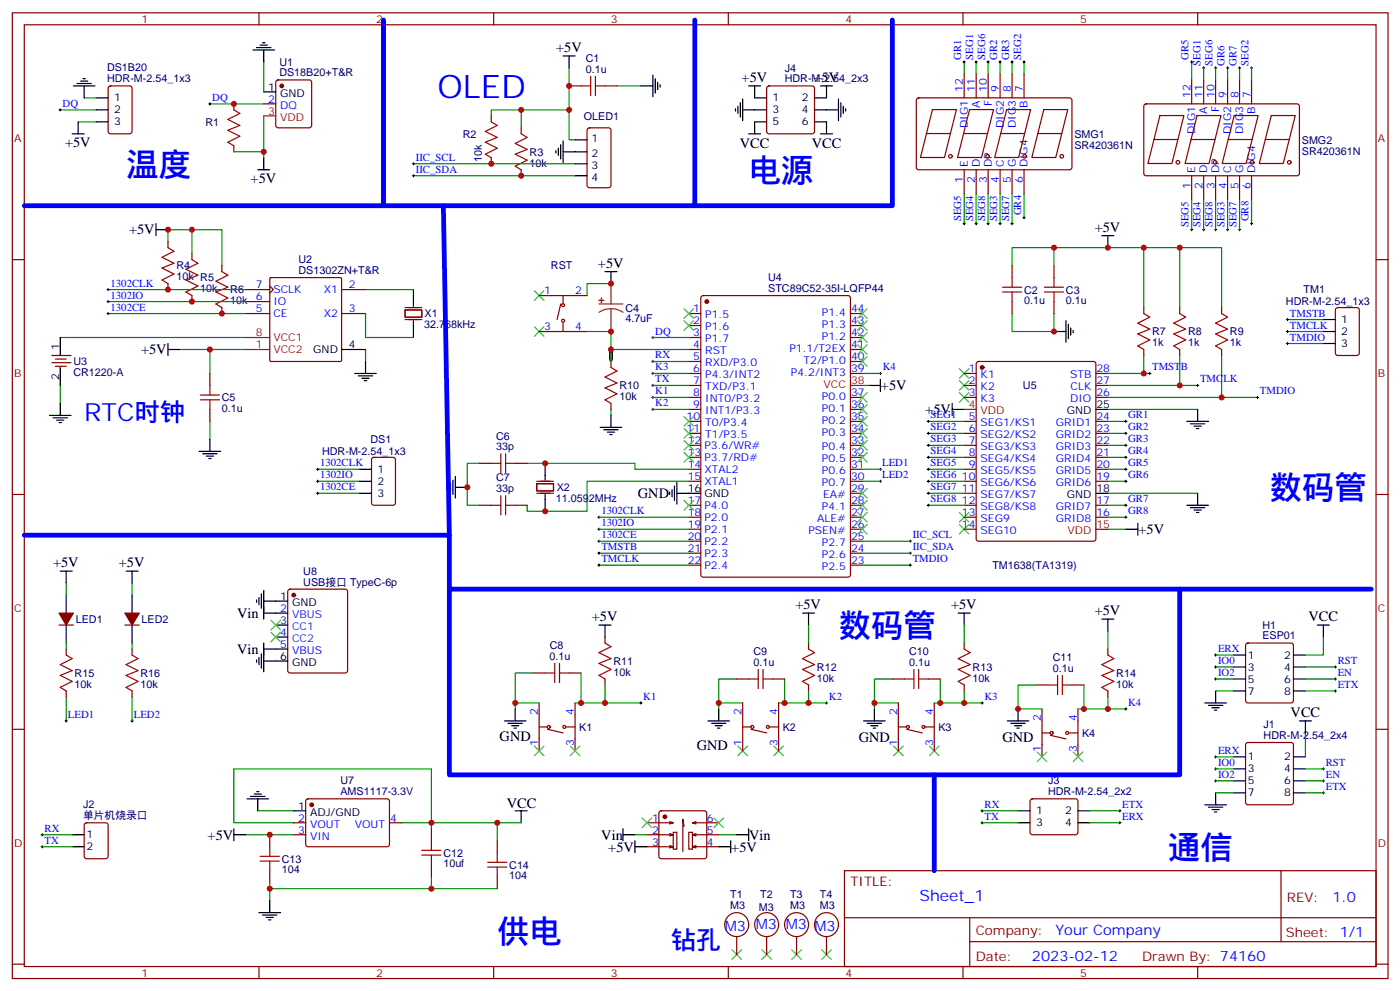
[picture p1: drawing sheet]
<svg xmlns="http://www.w3.org/2000/svg" width="413mm" height="292mm" viewBox="0 0 413 292" stroke-linecap="round" stroke-linejoin="round" font-family="sans-serif">
<defs><g id="words">
<g font-size="9.5" fill="#00f">
<text x="128.9" y="28.8">OLED</text>
<text x="37.1" y="51.8">温度</text>
<text x="220.6" y="53.5">电源</text>
<text x="374.1" y="147">数码管</text>
<text x="247.1" y="187.6">数码管</text>
<text x="344.1" y="252.8">通信</text>
<text x="146.5" y="277.5">供电</text>
</g>
<g font-size="7.4" fill="#00f">
<text x="24.8" y="124.1">RTC时钟</text>
<text x="197.7" y="279.3">钻孔</text>
</g>
<text font-size="4.6" fill="#00f" x="270.9" y="265.4">Sheet_1</text>
<g font-size="4.2">
<text x="163.8" y="15.4">+5V</text>
<text x="218.5" y="24.2">+5V</text>
<text x="239.7" y="24.2">+5V</text>
<text x="19.2" y="43.4">+5V</text>
<text x="218" y="43.5">VCC</text>
<text x="239.2" y="43.5">VCC</text>
<text x="73.8" y="53.9">+5V</text>
<text x="38" y="69">+5V</text>
<text x="322.5" y="68.2">+5V</text>
<text x="176.2" y="78.9">+5V</text>
<text x="41.6" y="104.3">+5V</text>
<text x="259.6" y="114.9">+5V</text>
<text x="272.6" y="121.9">+5V</text>
<text x="188" y="146.6">GND</text>
<text x="335.4" y="157.3">+5V</text>
<text x="15.6" y="167">+5V</text>
<text x="35" y="167">+5V</text>
<text x="234.3" y="179.3">+5V</text>
<text x="280.2" y="179.3">+5V</text>
<text x="69.9" y="181.9">Vin</text>
<text x="174.4" y="182.9">+5V</text>
<text x="322.5" y="181.1">+5V</text>
<text x="385.6" y="183">VCC</text>
<text x="69.9" y="192.5">Vin</text>
<text x="380.3" y="211.2">VCC</text>
<text x="147.2" y="218.3">GND</text>
<text x="205.3" y="220.7">GND</text>
<text x="253.1" y="218.3">GND</text>
<text x="295.4" y="218.3">GND</text>
<text x="149.3" y="238">VCC</text>
<text x="61.2" y="247.2">+5V</text>
<text x="177.2" y="247.2">Vin</text>
<text x="179.2" y="250.7">+5V</text>
<text x="215.5" y="250.7">+5V</text>
<text x="220.8" y="247.2">Vin</text>
</g>
<g font-size="4.2" fill="#00f">
<text x="392.6" y="265.6">1.0</text>
<text x="213.5" y="274">M3 M3 M3 M3</text>
<text x="311" y="275.2">Your Company</text>
<text x="304.1" y="283">2023-02-12</text>
</g>
<g font-size="3.9" fill="#800">
<text x="250.6" y="260.9">TITLE:</text>
<text x="379.2" y="265.6">REV:</text>
<text x="287.5" y="275.1">Company:</text>
<text x="378.9" y="275.8">Sheet: 1/1</text>
<text x="287.5" y="282.8">Date:</text>
<text x="336.5" y="282.9">Drawn By: 74160</text>
</g>
<g font-size="3.2" fill="#800">
<text x="41.7" y="6.8">1</text>
<text x="110.9" y="6.8">2</text>
<text x="180" y="6.8">3</text>
<text x="249.2" y="6.8">4</text>
<text x="318.3" y="6.8">5</text>
<text x="4.2" y="41.9">A</text>
<text x="406" y="41.9">A</text>
<text x="4.2" y="111">B</text>
<text x="406" y="111">B</text>
<text x="4.2" y="180.2">C</text>
<text x="406" y="180.2">C</text>
<text x="4.2" y="249.3">D</text>
<text x="406" y="249.3">D</text>
<text x="41.7" y="287.6">1</text>
<text x="110.9" y="287.6">2</text>
<text x="180" y="287.6">3</text>
<text x="249.2" y="287.6">4</text>
<text x="318.3" y="287.6">5</text>
</g>
<g font-size="3.2" fill="#00f">
<text x="283.2" y="17.5" transform="rotate(-90 283.2 17.5)">GR1</text>
<text x="286.7" y="17.5" transform="rotate(-90 286.7 17.5)">SEG1</text>
<text x="290.3" y="17.5" transform="rotate(-90 290.3 17.5)">SEG6</text>
<text x="293.8" y="17.5" transform="rotate(-90 293.8 17.5)">GR2</text>
<text x="297.3" y="17.5" transform="rotate(-90 297.3 17.5)">GR3</text>
<text x="300.8" y="17.5" transform="rotate(-90 300.8 17.5)">SEG2</text>
<text x="350.2" y="17.5" transform="rotate(-90 350.2 17.5)">GR5</text>
<text x="353.8" y="19.3" transform="rotate(-90 353.8 19.3)">SEG1</text>
<text x="357.3" y="19.3" transform="rotate(-90 357.3 19.3)">SEG6</text>
<text x="360.8" y="19.3" transform="rotate(-90 360.8 19.3)">GR6</text>
<text x="364.3" y="19.3" transform="rotate(-90 364.3 19.3)">GR7</text>
<text x="367.9" y="19.3" transform="rotate(-90 367.9 19.3)">SEG2</text>
<text x="62.5" y="29.7">DQ</text>
<text x="283.7" y="27.1" transform="rotate(-90 283.7 27.1)">12</text>
<text x="287.3" y="27.1" transform="rotate(-90 287.3 27.1)">11</text>
<text x="290.8" y="27.1" transform="rotate(-90 290.8 27.1)">10</text>
<text x="294.3" y="27.1" transform="rotate(-90 294.3 27.1)">9</text>
<text x="297.9" y="27.1" transform="rotate(-90 297.9 27.1)">8</text>
<text x="301.4" y="27.1" transform="rotate(-90 301.4 27.1)">7</text>
<text x="350.8" y="28.8" transform="rotate(-90 350.8 28.8)">12</text>
<text x="354.3" y="28.8" transform="rotate(-90 354.3 28.8)">11</text>
<text x="357.8" y="28.8" transform="rotate(-90 357.8 28.8)">10</text>
<text x="361.4" y="28.8" transform="rotate(-90 361.4 28.8)">9</text>
<text x="364.9" y="28.8" transform="rotate(-90 364.9 28.8)">8</text>
<text x="368.4" y="28.8" transform="rotate(-90 368.4 28.8)">7</text>
<text x="18.5" y="31.5">DQ</text>
<text x="79.1" y="30.2">2</text>
<text x="82.5" y="32">DQ</text>
<text x="288.7" y="31.7" transform="rotate(-90 288.7 31.7)">A</text>
<text x="292.2" y="31.4" transform="rotate(-90 292.2 31.4)">F</text>
<text x="302.8" y="31.7" transform="rotate(-90 302.8 31.7)">B</text>
<text x="355.7" y="33.5" transform="rotate(-90 355.7 33.5)">A</text>
<text x="359.2" y="33.1" transform="rotate(-90 359.2 33.1)">F</text>
<text x="369.8" y="33.5" transform="rotate(-90 369.8 33.5)">B</text>
<text x="285.2" y="37.8" transform="rotate(-90 285.2 37.8)">DIG1</text>
<text x="295.7" y="37.8" transform="rotate(-90 295.7 37.8)">DIG2</text>
<text x="299.3" y="37.8" transform="rotate(-90 299.3 37.8)">DIG3</text>
<text x="352.2" y="39.5" transform="rotate(-90 352.2 39.5)">DIG1</text>
<text x="362.8" y="39.5" transform="rotate(-90 362.8 39.5)">DIG2</text>
<text x="366.3" y="39.5" transform="rotate(-90 366.3 39.5)">DIG3</text>
<text x="122.5" y="47.3">IIC_SCL</text>
<text x="122.5" y="50.9">IIC_SDA</text>
<text x="283.7" y="53.8" transform="rotate(-90 283.7 53.8)">1</text>
<text x="285.2" y="49.3" transform="rotate(-90 285.2 49.3)">E</text>
<text x="287.3" y="53.8" transform="rotate(-90 287.3 53.8)">2</text>
<text x="288.7" y="49.3" transform="rotate(-90 288.7 49.3)">D</text>
<text x="290.8" y="53.8" transform="rotate(-90 290.8 53.8)">3</text>
<text x="292.2" y="49.3" transform="rotate(-90 292.2 49.3)">DP</text>
<text x="294.3" y="53.8" transform="rotate(-90 294.3 53.8)">4</text>
<text x="295.7" y="49.3" transform="rotate(-90 295.7 49.3)">C</text>
<text x="297.9" y="53.8" transform="rotate(-90 297.9 53.8)">5</text>
<text x="299.3" y="49.3" transform="rotate(-90 299.3 49.3)">G</text>
<text x="301.4" y="53.8" transform="rotate(-90 301.4 53.8)">6</text>
<text x="302.8" y="49.3" transform="rotate(-90 302.8 49.3)">DIG4</text>
<text x="352.2" y="51" transform="rotate(-90 352.2 51)">E</text>
<text x="355.7" y="51" transform="rotate(-90 355.7 51)">D</text>
<text x="359.2" y="51" transform="rotate(-90 359.2 51)">DP</text>
<text x="362.8" y="51" transform="rotate(-90 362.8 51)">C</text>
<text x="366.3" y="51" transform="rotate(-90 366.3 51)">G</text>
<text x="369.8" y="51" transform="rotate(-90 369.8 51)">DIG4</text>
<text x="350.8" y="55.5" transform="rotate(-90 350.8 55.5)">1</text>
<text x="354.3" y="55.5" transform="rotate(-90 354.3 55.5)">2</text>
<text x="357.8" y="55.5" transform="rotate(-90 357.8 55.5)">3</text>
<text x="361.4" y="55.5" transform="rotate(-90 361.4 55.5)">4</text>
<text x="364.9" y="55.5" transform="rotate(-90 364.9 55.5)">5</text>
<text x="368.4" y="55.5" transform="rotate(-90 368.4 55.5)">6</text>
<text x="283.2" y="65.2" transform="rotate(-90 283.2 65.2)">SEG5</text>
<text x="286.7" y="65.2" transform="rotate(-90 286.7 65.2)">SEG4</text>
<text x="290.3" y="65.2" transform="rotate(-90 290.3 65.2)">SEG8</text>
<text x="293.8" y="65.2" transform="rotate(-90 293.8 65.2)">SEG3</text>
<text x="297.3" y="65.2" transform="rotate(-90 297.3 65.2)">SEG7</text>
<text x="300.8" y="63.4" transform="rotate(-90 300.8 63.4)">GR4</text>
<text x="367.9" y="65.2" transform="rotate(-90 367.9 65.2)">GR8</text>
<text x="350.2" y="66.9" transform="rotate(-90 350.2 66.9)">SEG5</text>
<text x="353.8" y="66.9" transform="rotate(-90 353.8 66.9)">SEG4</text>
<text x="357.3" y="66.9" transform="rotate(-90 357.3 66.9)">SEG8</text>
<text x="360.8" y="66.9" transform="rotate(-90 360.8 66.9)">SEG3</text>
<text x="364.3" y="66.9" transform="rotate(-90 364.3 66.9)">SEG7</text>
<text x="32.6" y="87.9">1302IO</text>
<text x="32.6" y="84.4">1302CLK</text>
<text x="75.3" y="88.4">6</text>
<text x="75.3" y="84.9">7</text>
<text x="80.5" y="89.9">IO</text>
<text x="80.5" y="86.3">SCLK</text>
<text x="95.4" y="86.3">X1</text>
<text x="102.8" y="84.9">2</text>
<text x="160.4" y="86.7">1</text>
<text x="169.4" y="86.7">2</text>
<text x="32.6" y="91.4">1302CE</text>
<text x="75.3" y="92">5</text>
<text x="80.5" y="93.4">CE</text>
<text x="95.4" y="93.4">X2</text>
<text x="102.8" y="92">3</text>
<text x="204.3" y="92">1</text>
<text x="204.3" y="95.5">2</text>
<text x="207.8" y="93.7">P1.5</text>
<text x="242.2" y="93">P1.4</text>
<text x="250.8" y="95.5">43</text>
<text x="250.8" y="92">44</text>
<text x="380" y="93.2">TMSTB</text>
<text x="160.4" y="97.3">3</text>
<text x="169.4" y="97.3">4</text>
<text x="193.1" y="98.5">DQ</text>
<text x="204.3" y="99">3</text>
<text x="207.8" y="97.3">P1.6</text>
<text x="207.8" y="100.8">P1.7</text>
<text x="242.2" y="100.1">P1.2</text>
<text x="242.2" y="96.6">P1.3</text>
<text x="250.8" y="99">42</text>
<text x="380" y="100.3">TMDIO</text>
<text x="380" y="96.7">TMCLK</text>
<text x="193.1" y="105.6">RX</text>
<text x="204.3" y="102.6">4</text>
<text x="204.3" y="106.1">5</text>
<text x="207.8" y="104.3">RST</text>
<text x="207.8" y="107.8">RXD/P3.0</text>
<text x="232.6" y="103.6">P1.1/T2EX</text>
<text x="236.8" y="107.1">T2/P1.0</text>
<text x="250.8" y="106.1">40</text>
<text x="250.8" y="102.6">41</text>
<text x="193.1" y="112.6">TX</text>
<text x="193.1" y="109.1">K3</text>
<text x="204.3" y="109.6">6</text>
<text x="204.3" y="113.1">7</text>
<text x="207.8" y="111.4">P4.3/INT2</text>
<text x="233.1" y="110.7">P4.2/INT3</text>
<text x="250.8" y="109.6">39</text>
<text x="260.1" y="109.1">K4</text>
<text x="285.4" y="109.6">1</text>
<text x="285.4" y="113.1">2</text>
<text x="288.9" y="111.4">K1</text>
<text x="315.3" y="111.4">STB</text>
<text x="323.1" y="113.1">27</text>
<text x="323.1" y="109.6">28</text>
<text x="339.5" y="109.1">TMSTB</text>
<text x="353.6" y="112.6">TMCLK</text>
<text x="193.1" y="116.1">K1</text>
<text x="193.1" y="119.7">K2</text>
<text x="204.3" y="116.7">8</text>
<text x="207.8" y="114.9">TXD/P3.1</text>
<text x="207.8" y="118.4">INT0/P3.2</text>
<text x="242.2" y="117.7">P0.0</text>
<text x="250.8" y="116.7">37</text>
<text x="285.4" y="116.7">3</text>
<text x="288.9" y="114.9">K2</text>
<text x="288.9" y="118.4">K3</text>
<text x="315.3" y="118.4">DIO</text>
<text x="315.4" y="114.9">CLK</text>
<text x="323.1" y="116.7">26</text>
<text x="371.2" y="116.1">TMDIO</text>
<text x="202.3" y="123.7">10</text>
<text x="204.3" y="120.2">9</text>
<text x="207.8" y="122">INT1/P3.3</text>
<text x="207.8" y="125.5">T0/P3.4</text>
<text x="242.2" y="124.8">P0.2</text>
<text x="242.2" y="121.2">P0.1</text>
<text x="250.8" y="123.7">35</text>
<text x="250.8" y="120.2">36</text>
<text x="274.2" y="123.2">SEG1</text>
<text x="285.4" y="123.7">5</text>
<text x="288.9" y="125.5">SEG1/KS1</text>
<text x="311.1" y="125.5">GRID1</text>
<text x="323.1" y="123.7">24</text>
<text x="332.4" y="123.2">GR1</text>
<text x="202.3" y="127.2">11</text>
<text x="202.6" y="130.8">12</text>
<text x="207.8" y="129">T1/P3.5</text>
<text x="242.2" y="128.3">P0.3</text>
<text x="250.8" y="130.8">33</text>
<text x="250.8" y="127.2">34</text>
<text x="274.2" y="130.2">SEG3</text>
<text x="274.2" y="126.7">SEG2</text>
<text x="285.4" y="127.2">6</text>
<text x="285.4" y="130.8">7</text>
<text x="288.9" y="129">SEG2/KS2</text>
<text x="311.1" y="129">GRID2</text>
<text x="323.1" y="130.8">22</text>
<text x="323.1" y="127.2">23</text>
<text x="332.4" y="130.2">GR3</text>
<text x="332.4" y="126.7">GR2</text>
<text x="94.3" y="137.3">1302CLK</text>
<text x="202.6" y="134.3">13</text>
<text x="202.6" y="137.8">14</text>
<text x="207.5" y="132.2">P3.6/WR#</text>
<text x="207.5" y="135.7">P3.7/RD#</text>
<text x="242.2" y="136.1">P0.5</text>
<text x="242.2" y="132.5">P0.4</text>
<text x="250.8" y="137.8">31</text>
<text x="250.8" y="134.3">32</text>
<text x="259.9" y="137.3">LED1</text>
<text x="274.2" y="137.3">SEG5</text>
<text x="274.2" y="133.8">SEG4</text>
<text x="285.4" y="134.3">8</text>
<text x="285.4" y="137.8">9</text>
<text x="288.9" y="132.5">SEG3/KS3</text>
<text x="288.9" y="136.1">SEG4/KS4</text>
<text x="311.1" y="136.1">GRID4</text>
<text x="311.1" y="132.5">GRID3</text>
<text x="323.1" y="137.8">20</text>
<text x="323.1" y="134.3">21</text>
<text x="332.4" y="137.3">GR5</text>
<text x="332.4" y="133.8">GR4</text>
<text x="94.3" y="140.8">1302IO</text>
<text x="202.6" y="141.4">15</text>
<text x="207.5" y="139.2">XTAL2</text>
<text x="207.5" y="142.8">XTAL1</text>
<text x="242.2" y="143.1">P0.7</text>
<text x="242.2" y="139.6">P0.6</text>
<text x="250.8" y="141.4">30</text>
<text x="259.9" y="140.8">LED2</text>
<text x="274.2" y="140.8">SEG6</text>
<text x="283.4" y="141.4">10</text>
<text x="288.9" y="139.6">SEG5/KS5</text>
<text x="288.9" y="143.1">SEG6/KS6</text>
<text x="311.1" y="143.1">GRID6</text>
<text x="311.1" y="139.6">GRID5</text>
<text x="323.1" y="141.4">19</text>
<text x="332.4" y="140.8">GR6</text>
<text x="94.3" y="144.4">1302CE</text>
<text x="202.6" y="148.4">17</text>
<text x="207.5" y="149.8">P4.0</text>
<text x="242.5" y="146.6">EA#</text>
<text x="250.8" y="148.4">28</text>
<text x="250.8" y="144.9">29</text>
<text x="274.2" y="147.9">SEG8</text>
<text x="274.2" y="144.4">SEG7</text>
<text x="283.4" y="144.9">11</text>
<text x="283.4" y="148.4">12</text>
<text x="288.9" y="146.6">SEG7/KS7</text>
<text x="323.1" y="148.4">17</text>
<text x="332.4" y="147.9">GR7</text>
<text x="177.2" y="151.4">1302CLK</text>
<text x="177.2" y="154.9">1302IO</text>
<text x="202.6" y="151.9">18</text>
<text x="202.6" y="155.5">19</text>
<text x="207.5" y="153.4">P2.0</text>
<text x="240.7" y="153.7">ALE#</text>
<text x="242.2" y="150.2">P4.1</text>
<text x="250.8" y="155.5">26</text>
<text x="250.8" y="151.9">27</text>
<text x="283.4" y="151.9">13</text>
<text x="283.4" y="155.5">14</text>
<text x="288.9" y="150.2">SEG8/KS8</text>
<text x="288.9" y="153.7">SEG9</text>
<text x="311.1" y="153.7">GRID8</text>
<text x="311.1" y="150.2">GRID7</text>
<text x="323.1" y="151.9">16</text>
<text x="332.4" y="151.4">GR8</text>
<text x="177.2" y="162">TMSTB</text>
<text x="177.2" y="158.5">1302CE</text>
<text x="202.6" y="159">20</text>
<text x="207.5" y="156.9">P2.1</text>
<text x="207.5" y="160.4">P2.2</text>
<text x="238.2" y="157.2">PSEN#</text>
<text x="242.2" y="160.8">P2.7</text>
<text x="250.8" y="159">25</text>
<text x="268.9" y="158.5">IIC_SCL</text>
<text x="268.9" y="162">IIC_SDA</text>
<text x="288.9" y="157.2">SEG10</text>
<text x="177.2" y="165.5">TMCLK</text>
<text x="202.6" y="162.5">21</text>
<text x="202.6" y="166.1">22</text>
<text x="207.5" y="163.9">P2.3</text>
<text x="207.5" y="167.5">P2.4</text>
<text x="242.2" y="167.8">P2.5</text>
<text x="242.2" y="164.3">P2.6</text>
<text x="250.8" y="166.1">23</text>
<text x="250.8" y="162.5">24</text>
<text x="268.9" y="165.5">TMDIO</text>
<text x="82.6" y="180.2">2</text>
<text x="82.6" y="183.7">3</text>
<text x="82.6" y="187.2">4</text>
<text x="82.6" y="190.7">5</text>
<text x="358.9" y="192">ERX</text>
<text x="86.1" y="192.5">VBUS</text>
<text x="358.9" y="195.5">IO0</text>
<text x="394.2" y="195.5">RST</text>
<text x="358.9" y="199">IO2</text>
<text x="394.2" y="202.6">ETX</text>
<text x="394.2" y="199">EN</text>
<text x="189.5" y="206.1">K1</text>
<text x="244.2" y="206.1">K2</text>
<text x="290.1" y="206.1">K3</text>
<text x="332.4" y="207.9">K4</text>
<text x="20" y="211.4">LED1</text>
<text x="39.4" y="211.4">LED2</text>
<text x="158.5" y="210.5" transform="rotate(-90 158.5 210.5)">2</text>
<text x="169.1" y="210.5" transform="rotate(-90 169.1 210.5)">4</text>
<text x="218.5" y="210.5" transform="rotate(-90 218.5 210.5)">2</text>
<text x="229.1" y="210.5" transform="rotate(-90 229.1 210.5)">4</text>
<text x="264.3" y="210.5" transform="rotate(-90 264.3 210.5)">2</text>
<text x="274.9" y="210.5" transform="rotate(-90 274.9 210.5)">4</text>
<text x="306.7" y="212.3" transform="rotate(-90 306.7 212.3)">2</text>
<text x="317.3" y="212.3" transform="rotate(-90 317.3 212.3)">4</text>
<text x="158.5" y="219.6" transform="rotate(-90 158.5 219.6)">1</text>
<text x="169.1" y="219.6" transform="rotate(-90 169.1 219.6)">3</text>
<text x="218.5" y="219.6" transform="rotate(-90 218.5 219.6)">1</text>
<text x="229.1" y="219.6" transform="rotate(-90 229.1 219.6)">3</text>
<text x="264.3" y="219.6" transform="rotate(-90 264.3 219.6)">1</text>
<text x="274.9" y="219.6" transform="rotate(-90 274.9 219.6)">3</text>
<text x="306.7" y="221.3" transform="rotate(-90 306.7 221.3)">1</text>
<text x="317.3" y="221.3" transform="rotate(-90 317.3 221.3)">3</text>
<text x="358.9" y="222">ERX</text>
<text x="358.9" y="225.5">IO0</text>
<text x="390.6" y="225.5">RST</text>
<text x="358.9" y="229">IO2</text>
<text x="390.6" y="232.6">ETX</text>
<text x="390.6" y="229">EN</text>
<text x="290.1" y="237.8">RX</text>
<text x="330.7" y="237.8">ETX</text>
<text x="13.2" y="244.9">RX</text>
<text x="87.9" y="241.9">2</text>
<text x="87.9" y="245.4">3</text>
<text x="91.4" y="243.7">VOUT</text>
<text x="104.5" y="243.7">VOUT</text>
<text x="114.9" y="241.9">4</text>
<text x="192.1" y="241.9">1</text>
<text x="192.1" y="245.4">2</text>
<text x="208.2" y="241.9">6</text>
<text x="208.2" y="245.4">5</text>
<text x="290.1" y="241.4">TX</text>
<text x="330.7" y="241.4">ERX</text>
<text x="13.2" y="248.4">TX</text>
<text x="91.4" y="247.2">VIN</text>
<text x="192.1" y="249">3</text>
<text x="208.2" y="249">4</text>
</g>
<g font-size="3.2" fill="#000080">
<text x="31.5" y="21">DS1B20</text>
<text x="82.3" y="22.5">DS18B20+T&amp;R</text>
<text x="82.3" y="19.3">U1</text>
<text x="172.6" y="21.4">0.1u</text>
<text x="172.6" y="18.2">C1</text>
<text x="231.2" y="21.1">J4</text>
<text x="31.5" y="24.2">HDR-M-2.54_1x3</text>
<text x="231.2" y="24.2">HDR-M-2.54_2x3</text>
<text x="172" y="35.2">OLED1</text>
<text x="60.5" y="37">R1</text>
<text x="136.4" y="40.5">R2</text>
<text x="316.5" y="40.6">SMG1</text>
<text x="141.9" y="47.7" transform="rotate(-90 141.9 47.7)">10k</text>
<text x="156" y="45.8">R3</text>
<text x="316.5" y="43.7">SR420361N</text>
<text x="383.6" y="45.5">SR420361N</text>
<text x="383.6" y="42.3">SMG2</text>
<text x="156" y="49.1">10k</text>
<text x="88" y="77.5">U2</text>
<text x="52" y="82.6">10k R5</text>
<text x="52" y="79.3">R4</text>
<text x="88" y="80.7">DS1302ZN+T&amp;R</text>
<text x="162.3" y="79.1">RST</text>
<text x="226.3" y="82.7">U4</text>
<text x="59" y="86.1">10k</text>
<text x="67.8" y="89.6">10k</text>
<text x="67.8" y="86.4">R6</text>
<text x="226.3" y="86">STC89C52-35I-LQFP44</text>
<text x="301.7" y="89.6">0.1u</text>
<text x="301.7" y="86.4">C2</text>
<text x="314.1" y="89.6">0.1u</text>
<text x="314.1" y="86.4">C3</text>
<text x="378.9" y="89.9">HDR-M-2.54_1x3</text>
<text x="384.1" y="86.3">TM1</text>
<text x="125.1" y="93.4">X1</text>
<text x="184.3" y="94.9">4.7uF</text>
<text x="184.3" y="91.7">C4</text>
<text x="125" y="96.6">32.768kHz</text>
<text x="339.5" y="101.9">1k</text>
<text x="339.5" y="98.8">R7</text>
<text x="350.1" y="101.9">1k</text>
<text x="350.1" y="98.8">R8</text>
<text x="362.4" y="101.9">1k</text>
<text x="362.4" y="98.8">R9</text>
<text x="21.6" y="107.6">U3</text>
<text x="21.6" y="110.8">CR1220-A</text>
<text x="65.4" y="118.2">C5</text>
<text x="182.5" y="117.8">10k</text>
<text x="182.5" y="114.6">R10</text>
<text x="301.4" y="114.5">U5</text>
<text x="65.4" y="121.3">0.1u</text>
<text x="109.1" y="130.4">DS1</text>
<text x="146.2" y="129.4">C6</text>
<text x="94.9" y="133.9">HDR-M-2.54_1x3</text>
<text x="146.2" y="132.5">33p</text>
<text x="146.2" y="141.8">C7</text>
<text x="146.2" y="144.9">33p</text>
<text x="163.8" y="147.8">11.0592MHz</text>
<text x="164.1" y="144.6">X2</text>
<text x="292.4" y="167.5">TM1638(TA1319)</text>
<text x="89.4" y="172.4">USB接口 TypeC-6p</text>
<text x="89.4" y="169.2">U8</text>
<text x="22.3" y="183.4">LED1</text>
<text x="41.7" y="183.4">LED2</text>
<text x="371.9" y="185.1">H1</text>
<text x="162" y="191.1">C8</text>
<text x="371.9" y="188.3">ESP01</text>
<text x="162" y="194.3">0.1u</text>
<text x="180.7" y="195.8">R11</text>
<text x="222" y="196">0.1u</text>
<text x="222" y="192.8">C9</text>
<text x="240.7" y="197.5">R12</text>
<text x="267.9" y="196">0.1u</text>
<text x="267.9" y="192.8">C10</text>
<text x="286.6" y="197.5">R13</text>
<text x="310.2" y="197.8">0.1u</text>
<text x="310.2" y="194.6">C11</text>
<text x="22" y="202.5">10k</text>
<text x="22" y="199.3">R15</text>
<text x="41.4" y="202.5">10k</text>
<text x="41.4" y="199.3">R16</text>
<text x="180.7" y="199">10k</text>
<text x="240.7" y="200.7">10k</text>
<text x="286.6" y="200.7">10k</text>
<text x="328.9" y="202.5">10k</text>
<text x="328.9" y="199.3">R14</text>
<text x="170.7" y="215.2">K1</text>
<text x="230.6" y="215.2">K2</text>
<text x="276.5" y="215.2">K3</text>
<text x="372.3" y="214.4">J1</text>
<text x="318.8" y="217">K4</text>
<text x="372.3" y="217.6">HDR-M-2.54_2x4</text>
<text x="100.3" y="231">U7</text>
<text x="308.8" y="230.9">J3</text>
<text x="24.5" y="238">J2</text>
<text x="100.3" y="234.1">AMS1117-3.3V</text>
<text x="308.8" y="234.1">HDR-M-2.54_2x2</text>
<text x="24.5" y="241.2">单片机烧录口</text>
<text x="83" y="257.2">104</text>
<text x="83" y="254">C13</text>
<text x="130.6" y="255.4">10uf</text>
<text x="130.6" y="252.2">C12</text>
<text x="150" y="255.7">C14</text>
<text x="150" y="258.9">104</text>
<text x="215.1" y="267.7">M3</text>
<text x="215.1" y="264.4">T1</text>
<text x="223.6" y="268.1">M3</text>
<text x="224" y="264.4">T2</text>
<text x="232.8" y="267.7">M3</text>
<text x="232.8" y="264.4">T3</text>
<text x="241.6" y="267.7">M3</text>
<text x="241.6" y="264.4">T4</text>
</g>
<g font-size="3.2">
<text x="33.6" y="29.9">1</text>
<text x="79.1" y="26.7">1</text>
<text x="82.5" y="28.5">GND</text>
<text x="227.6" y="29.9">1</text>
<text x="236.2" y="29.9">2</text>
<text x="33.6" y="33.4">2</text>
<text x="227.6" y="33.4">3</text>
<text x="236.2" y="33.4">4</text>
<text x="33.6" y="36.9">3</text>
<text x="174.3" y="41.9">1</text>
<text x="227.6" y="36.9">5</text>
<text x="236.2" y="36.9">6</text>
<text x="174.3" y="46.1">2</text>
<text x="174.3" y="49.6">3</text>
<text x="174.3" y="53.2">4</text>
<text x="395.2" y="95.1">1</text>
<text x="395.2" y="98.7">2</text>
<text x="17.4" y="102.9" transform="rotate(-90 17.4 102.9)">1</text>
<text x="92.3" y="104">GND</text>
<text x="102.8" y="102.6">4</text>
<text x="395.2" y="102.2">3</text>
<text x="17.4" y="112" transform="rotate(-90 17.4 112)">2</text>
<text x="314.3" y="122">GND</text>
<text x="323.1" y="120.2">25</text>
<text x="111.2" y="139.2">1</text>
<text x="111.2" y="142.8">2</text>
<text x="111.2" y="146.3">3</text>
<text x="202.6" y="144.9">16</text>
<text x="207.5" y="146.3">GND</text>
<text x="314.3" y="146.6">GND</text>
<text x="323.1" y="144.9">18</text>
<text x="82.6" y="176.6">1</text>
<text x="86.1" y="178.4">GND</text>
<text x="82.6" y="194.3">6</text>
<text x="86.1" y="196">GND</text>
<text x="367.7" y="193.9">1</text>
<text x="367.7" y="197.4">3</text>
<text x="378.4" y="193.9">2</text>
<text x="378.4" y="197.4">4</text>
<text x="367.7" y="201">5</text>
<text x="378.4" y="201">6</text>
<text x="367.7" y="204.5">7</text>
<text x="378.4" y="204.5">8</text>
<text x="367.7" y="223.9">1</text>
<text x="367.7" y="227.4">3</text>
<text x="378.4" y="223.9">2</text>
<text x="378.4" y="227.4">4</text>
<text x="367.7" y="231">5</text>
<text x="378.4" y="231">6</text>
<text x="87.9" y="238.4">1</text>
<text x="305.3" y="239.8">1</text>
<text x="313.8" y="239.8">2</text>
<text x="367.7" y="234.5">7</text>
<text x="378.4" y="234.5">8</text>
<text x="91.4" y="240.1">ADJ/GND</text>
<text x="305.3" y="243.3">3</text>
<text x="313.8" y="243.3">4</text>
<text x="25.5" y="246.8">1</text>
<text x="25.5" y="250.4">2</text>
</g>
<g font-size="3.2" fill="#f00">
<text x="79.1" y="33.8">3</text>
<text x="82.5" y="35.5">VDD</text>
<text x="75.3" y="99">8</text>
<text x="80.5" y="100.4">VCC1</text>
<text x="75.3" y="102.6">1</text>
<text x="80.5" y="104">VCC2</text>
<text x="250.8" y="113.1">38</text>
<text x="242.7" y="114.2">VCC</text>
<text x="285.4" y="120.2">4</text>
<text x="288.9" y="122">VDD</text>
<text x="323.1" y="155.5">15</text>
<text x="314.5" y="157.2">VDD</text>
</g>
<g font-size="3.2" fill="#03f">
<text x="86.1" y="181.9">VBUS</text>
<text x="86.1" y="185.5">CC1</text>
<text x="86.1" y="189">CC2</text>
</g>
</g></defs>
<g fill="none" stroke="#870000" stroke-width=".35">
<path d="M3.6 3.8h405.4v284.3h-405.4zM7.2 7.3h398.2v277.3h-398.2zM76.3 3.8v3.5M145.5 3.8v3.5M214.6 3.8v3.5M283.7 3.8v3.5M352.9 3.8v3.5M32.1 25.5l.5-.2h5.6l.7 .4v13l-.5 .6-5.8 .1-.7-.5v-12.9zM68.9 30.6v1.7M77.7 30.6h3.5M81.5 23.7l.5-.2h9.1l.5 .2 .2 .5v12.7l-.2 .5-.5 .2h-9.1l-.5-.2-.3-.5v-12.7zM144.7 34.1v1.8"/>
<path d="M153.6 37.6v1.8M167.7 25.3h3.5M173.2 37.8l.5-.2h5.6l.7 .5v16.5l-.4 .6-5.9 .1-.7-.5v-16.5zM178.3 25.3h3.5M226.1 25.5l.5-.2h12.7l.5 .2 .2 .5v12.7l-.2 .5-.5 .2h-12.7l-.5-.2-.2-.5v-12.7zM270.2 29l.5-.2 44.7 .1 .4 .6v20.1l-.7 .4-44.7-.1-.4-.6v-19.8zM273 39.3h7M274.7 32.3h7.1l-3.5 14.1h-7.1zM283.9 39.3h7.1M284.1 21.8v7M285.7 32.3h7l-3.5 14.1h-7zM287.6 21.8v7"/>
<path d="M291.1 21.8v7M294.7 21.8v7M294.9 39.3h7M296.6 32.3h7.1l-3.6 14.1h-7zM298.2 21.8v7M301.7 21.8v7M305.8 39.3h7M307.6 32.3h7l-3.5 14.1h-7.1zM337.2 30.8l.5-.2h44.7l.5 .7-.1 20-.6 .5-44.8-.1-.4-.7v-19.7zM341.8 34h7l-3.5 14.1h-7.1zM351.1 23.5v7.1M352.7 34h7.1l-3.6 14.1h-7z"/>
<path d="M354.6 23.5v7.1M358.2 23.5v7.1M361.7 23.5v7.1M363.6 34h7.1l-3.5 14.1h-7.1zM365.2 23.5v7.1M368.8 23.5v7.1M374.6 34h7l-3.5 14.1h-7zM68.9 42.9v1.8M144.7 46.5v1.7M153.6 50v1.8M284.1 50v7M287.6 50v7"/>
<path d="M291.1 50v7M294.7 50v7M298.2 50v7M301.7 50v7M340 41.1h7.1M350.9 41.1h7.1M351.1 51.8v7M354.6 51.8v7M358.2 51.8v7M361.7 51.8v7M361.9 41.1h7M365.2 51.8v7"/>
<path d="M368.8 51.8v7M372.8 41.1h7.1M3.6 76.4h3.6M49.5 71.2v1.7M56.6 74.7v1.7M65.4 78.2v1.8M298.2 78.2v3.5M310.6 78.2v3.5M405.4 76.4h3.6M49.5 83.5v1.8M56.6 87v1.8M65.4 90.6v1.7"/>
<path d="M72.4 92.3h7.1M72.4 85.3h7.1M72.4 88.8h7.1M79.5 84.2l1 1.1-1 1M79.5 81.9l.3-.2h20.5l.3 .2v24.2l-.1 .3h-20.7l-.3-.2zM100.6 92.3h7.1M100.6 85.3h7.1M119.3 91.3h5v2.1h-5zM119.3 90.6h5M119.3 94.1h5M158.9 97.6h14.1M158.9 87h14.1"/>
<path d="M165.2 89.5l-1.1 4.6M165.9 87v2.5M165.9 95.1v2.5M203 92.3h3.5M203 95.8h3.5M203 99.4h3.5M206.7 87.2l.5-.2h42.7l.6 .5 .1 81.7-.5 .7h-42.9l-.7-.4v-81.8zM250.6 92.3h3.5M250.6 95.8h3.5M250.6 99.4h3.5M298.2 88.8v3.5M310.6 88.8v3.5"/>
<path d="M337 90.6v1.7M347.6 90.6v1.7M359.9 90.6v1.7M393.7 90.8l.5-.2h5.6l.7 .4v13l-.5 .6-5.8 .1-.7-.5v-12.9zM15.3 106.8h5.6M15.3 104.7h5.6M16.3 107.8h3.2M16.3 105.7h3.2M61.8 110v3.5M180 106.4v1.8M180 118.8v1.7M203 102.9h3.5"/>
<path d="M203 106.4h3.5M203 110h3.5M203 113.5h3.5M203 117h3.5M250.6 102.9h3.5M250.6 106.4h3.5M250.6 110h3.5M250.6 117h3.5M284.1 110h3.5M284.1 113.5h3.5M284.1 117h3.5M287.9 106.6l.4-.2h33.9l.6 .5 .1 51.7-.5 .7h-34.1l-.6-.4-.1-51.8z"/>
<path d="M322.9 110h3.5M322.9 113.5h3.5M322.9 117h3.5M337 102.9v1.8M347.6 102.9v1.8M359.9 102.9v1.8M61.8 120.5v3.6M109.7 134.9l.5-.2h5.6l.7 .4v13l-.4 .6-5.9 .1-.7-.5v-12.9zM141.2 136.4h3.5M151.8 136.4h3.5M203 120.5h3.5M203 124.1h3.5"/>
<path d="M203 127.6h3.5M203 131.1h3.5M203 134.7h3.5M203 138.2h3.5M250.6 120.5h3.5M250.6 124.1h3.5M250.6 127.6h3.5M250.6 131.1h3.5M250.6 134.7h3.5M250.6 138.2h3.5M284.1 124.1h3.5M284.1 127.6h3.5"/>
<path d="M284.1 131.1h3.5M284.1 134.7h3.5M284.1 138.2h3.5M322.9 124.1h3.5M322.9 127.6h3.5M322.9 131.1h3.5M322.9 134.7h3.5M322.9 138.2h3.5M3.6 145.6h3.6M141.2 148.8h3.5M151.8 148.8h3.5M158.2 142.4h4.9v2.1h-4.9z"/>
<path d="M158.2 141.7h4.9M158.2 145.2h4.9M203 141.7h3.5M203 148.8h3.5M203 152.3h3.5M203 155.8h3.5M203 159.3h3.5M250.6 141.7h3.5M250.6 148.8h3.5M250.6 152.3h3.5M250.6 155.8h3.5M250.6 159.3h3.5"/>
<path d="M250.6 145.2h3.5M284.1 141.7h3.5M284.1 148.8h3.5M284.1 152.3h3.5M284.1 155.8h3.5M284.1 145.2h3.5M322.9 141.7h3.5M322.9 148.8h3.5M322.9 152.3h3.5M405.4 145.6h3.6M85 173.7l.5-.2h16.2l.5 .2 .2 .5v23.2l-.2 .5-.5 .3h-16.2l-.5-.3-.2-.5v-23.2zM203 162.9h3.5"/>
<path d="M203 166.4h3.5M250.6 162.9h3.5M250.6 166.4h3.5M17.4 184h4.2M19.5 191.1v1.8M36.8 184h4.2M38.9 191.1v1.8M157.1 198.2h3.5M167.7 198.2h3.5M178.3 187.6v1.7M178.3 199.9v1.8M217.1 199.9h3.5"/>
<path d="M227.6 199.9h3.6M238.2 189.3v1.8M262.9 199.9h3.6M273.5 199.9h3.5M284.1 189.3v1.8M326.4 191.1v1.8M367.2 189.5l.5-.2h12.7l.5 .2 .2 .5v16.3l-.2 .5-.5 .2h-12.7l-.5-.3-.2-.4v-16.3zM3.6 214.7h3.6M19.5 203.4v1.8M38.9 203.4v1.8M158.9 207v14.1M158.9 214h2.4"/>
<path d="M161.3 214.7l4.6 1.1M167 214h2.4M169.4 207v14.1M218.8 214h2.5M218.8 207v14.1M221.3 214.7l4.6 1.1M226.9 214h2.5M229.4 207v14.1M238.2 201.7v1.7M264.7 214h2.5M264.7 207v14.1M267.2 214.7l4.5 1.1"/>
<path d="M272.8 214h2.5M275.3 207v14.1M284.1 201.7v1.7M305.3 201.7h3.5M307 208.7v14.1M307 215.8h2.5M309.5 216.5l4.6 1.1M315.1 215.8h2.5M315.8 201.7h3.6M317.6 208.7v14.1M326.4 203.4v1.8M367.2 218.8l.5-.2h12.7l.5 .2 .2 .5v17l-.2 .5-.5 .2h-12.7l-.5-.3-.2-.4v-17z"/>
<path d="M405.4 214.7h3.6M90.3 235.4l.5-.2 23.5 .1 .5 .6-.1 13-.6 .4-23.6-.1-.4-.6v-12.7zM194.4 238.9l.4-.2h12.7l.5 .2 .2 .5v12.7l-.2 .5-.5 .2h-12.7l-.5-.2-.2-.5v-12.7zM303.7 235.4l.5-.2h12.7l.5 .2 .2 .5-.1 9.4-.6 .5-13-.1-.4-.6v-9.2zM25 242.5l.5-.2h5.7l.6 .4 .1 9.4-.5 .7h-5.9l-.6-.4-.1-9.4zM79.5 245.8v3.5M79.5 256.4v3.5M86.5 242.3h3.6M86.5 245.8h3.6M114.8 242.3h3.5M127.1 244v3.5M127.1 254.6v3.5"/>
<path d="M146.5 247.5v3.6M146.5 258.1v3.6M190.6 242.3h7.8l-1.1 .3M190.6 245.8h7.8l-1.1 .3M190.6 249.3h7.8l-1.1 .4M197.3 241.9l1.1 .4M197.3 245.4l1.1 .4M197.3 249l1.1 .3M198.4 245.1h1v4.9h-1zM201.5 243.3l-.3-2.1v9.5M203 245.1h1v4.9h-1zM205.1 241.9l-1.1 .4"/>
<path d="M205.1 245.4l-1.1 .4M205.1 249l-1.1 .3M211.8 242.3h-7.8l1.1 .3M211.8 245.8h-7.8l1.1 .3M211.8 249.3h-7.8l1.1 .4M248.8 256.4h156.6v28.2h-156.6zM377.4 256.4v20.9M217.1 275.8v5.3M225.9 275.8v5.3M234.7 275.8v5.3M243.5 275.8v5.3M248.8 270.2h156.5"/>
<path d="M285.7 277.3h119.6M285.7 270.2v14.1M3.6 283.9h3.6M76.3 284.6v3.5M145.5 284.6v3.5M214.6 284.6v3.5M283.7 284.6v3.5M352.9 284.6v3.5M405.4 283.9h3.6"/>
<circle cx="280" cy="46" r=".53"/>
<circle cx="291" cy="46" r=".53"/>
<circle cx="301.9" cy="46" r=".53"/>
<circle cx="312.8" cy="46" r=".53"/>
<circle cx="347.1" cy="47.8" r=".53"/>
<circle cx="358" cy="47.8" r=".53"/>
<circle cx="368.9" cy="47.8" r=".53"/>
<circle cx="379.9" cy="47.8" r=".53"/>
<circle cx="165.9" cy="94.4" r=".44"/>
<circle cx="165.9" cy="89.9" r=".44"/>
<circle cx="161.7" cy="214" r=".44"/>
<circle cx="166.3" cy="214" r=".44"/>
<circle cx="221.7" cy="214" r=".44"/>
<circle cx="226.2" cy="214" r=".44"/>
<circle cx="267.5" cy="214" r=".44"/>
<circle cx="272.1" cy="214" r=".44"/>
<circle cx="309.8" cy="215.8" r=".44"/>
<circle cx="314.4" cy="215.8" r=".44"/>
<circle cx="217.1" cy="272.2" r="3.5"/>
<circle cx="225.9" cy="272.2" r="3.5"/>
<circle cx="234.7" cy="272.2" r="3.5"/>
<circle cx="243.5" cy="272.2" r="3.5"/>
</g>
<g fill="#870000" stroke="#870000" stroke-width=".35">
<path d="M36.8 180.5h4.2l-2.1 3.5z"/>
<path d="M17.4 180.5h4.2l-2.1 3.5z"/>
<circle cx="208.2" cy="88.8" r=".53"/>
<circle cx="91.8" cy="237" r=".53"/>
<circle cx="289.4" cy="108.2" r=".53"/>
<circle cx="83" cy="25.3" r=".53"/>
<circle cx="86.5" cy="175.2" r=".53"/>
<circle cx="195.9" cy="240.5" r=".53"/>
</g>
<g fill="none" stroke="#000" stroke-width=".35">
<path d="M74.5 14.7h6.4M75.6 14h4.2M76.7 13.3h2.1M77.4 12.6h.7M77.7 14.7v3.5M165.9 16.5h3.5M167.7 16.5v3.5M21.3 39.4h3.5M21.6 25.3h6.4M22.7 24.6h4.2M23 35.9v3.5M23.7 23.9h2.2"/>
<path d="M24.4 23.2h.8M24.8 25.3v3.5M28.3 35.9h3.6M28.3 28.8h3.6M28.3 32.3h3.6M77.7 27.1h3.5M188.8 25.3h3.6M192.4 22.1v6.4M193.1 23.2v4.2M193.8 24.2v2.2M194.5 24.9v.7M216.7 32v.7"/>
<path d="M217.4 31.3v2.1M218.1 30.2v4.3M218.8 32.3h7.1M218.8 29.2v6.3M220.6 39.4h3.5M220.6 25.3h3.5M222.4 25.3v3.5h3.5M225.9 35.9h-3.5v3.5M240 35.9h3.5v3.5M240 32.3h7.1M241.8 39.4h3.5M241.8 25.3h3.5"/>
<path d="M243.5 25.3v3.5h-3.5M247.1 29.2v6.3M247.8 30.2v4.3M248.5 31.3v2.1M249.2 32v.7M76 50h3.5M77.7 46.5v3.5M163.8 44.3v.7M164.5 43.6v2.2M165.2 42.6v4.2M165.9 44.7h7.1M165.9 41.5v6.4"/>
<path d="M169.4 41.2h3.6M169.4 48.2h3.6M169.4 51.8h3.6M46 67.6h3.5M46 65.9v3.5M178.3 80h3.5M180 80v3.5M324.7 69.4h3.5M326.4 69.4v3.5M17.7 99.4v5.3M121.8 85.3v4.9M121.8 94.4v5"/>
<path d="M310.6 97.6h3.5M314.1 94.4v6.4M314.8 95.5v4.2M315.5 96.6v2.1M316.2 97.3v.7M389.9 94.1h3.6M389.9 97.6h3.6M17.7 108.2v5.3M17.7 118.8v3.5M49.5 102.9h3.5M49.5 101.1v3.6M100.6 102.9h7.1"/>
<path d="M104.5 110h6.4M105.6 110.7h4.2M106.6 111.4h2.2M107.4 112.1h.7M107.7 106.4v3.6M179.9 103l.1-.1a4.6 4.6 0 0 1 0 3.5 4.8 4.8 0 0 1-.1-3.4zM255.9 113.5h3.5M259.4 111.7v3.6M280.6 118.8v3.5M389.9 101.1h3.6M14.6 122.3h6.3M15.6 123h4.3"/>
<path d="M16.7 123.7h2.1M17.4 124.4h.7M58.7 132.9h6.3M59.7 133.6h4.3M60.8 134.3h2.1M61.5 135h.7M61.8 129.4v3.5M105.9 138.2h3.6M160.6 136.4v5M176.8 125.8h6.4M177.9 126.5h4.2M179 127.2h2.1"/>
<path d="M179.7 128h.7M180 122.3v3.5M280.6 120.5h3.5M322.9 120.5h3.5M349.7 124.1h6.4M350.8 124.8h4.2M351.8 125.5h2.1M352.5 126.2h.7M352.9 120.5v3.6M105.9 145.2h3.6M105.9 141.7h3.6M132 143.1v.7"/>
<path d="M132.8 142.4v2.1M133.5 141.4v4.2M134.2 143.5h3.5M134.2 140.3v6.3M160.6 145.6v4.9M197.3 144.9v.7M198 144.2v2.1M198.7 143.1v4.3M199.4 145.2h7.1M199.4 142.1v6.3M322.9 145.2h3.5M331.7 155.8h3.5"/>
<path d="M335.2 154.1v3.5M349.7 148.8h6.4M350.8 149.5h4.2M351.8 150.2h2.1M352.5 150.9h.7M352.9 145.2v3.6M17.7 168.2h3.6M19.5 168.2v3.5M19.5 175.2v5.3M37.1 168.2h3.6M38.9 168.2v3.5M38.9 175.2v5.3"/>
<path d="M75.6 176.6v.7M76.3 175.9v2.1M77 174.9v4.2M77.7 173.8v8.5M77.7 177h7.1M19.5 184v5.3M38.9 184v5.3M75.6 194.3v.7M76.3 193.6v2.1M77 192.5v4.2M77.7 189.3v8.5M77.7 180.5h7.1"/>
<path d="M77.7 191.1h7.1M77.7 194.6h7.1M81.2 184h3.6M81.2 187.6h3.6M176.5 184h3.5M178.3 184v3.6M236.5 180.5h3.5M238.2 180.5v3.5M282.3 180.5h3.6M284.1 180.5v3.5M324.7 182.3h3.5M326.4 182.3v3.5"/>
<path d="M363.5 192.9h3.5M363.5 196.4h3.5M363.5 199.9h3.5M381.1 192.9h3.5M381.1 196.4h3.5M381.1 199.9h3.5M388.2 184h3.5M389.9 184v3.6M148.6 212.3h6.4M149.7 213h4.2M150.7 213.7h2.2M151.4 214.4h.8"/>
<path d="M151.8 208.7v3.6M208.6 212.3h6.3M209.7 213h4.2M210.7 213.7h2.1M211.4 214.4h.7M211.8 208.7v3.6M254.5 212.3h6.3M255.5 213h4.3M256.6 213.7h2.1M257.3 214.4h.7M257.6 208.7v3.6M296.8 212.3h6.3"/>
<path d="M297.9 213h4.2M298.9 213.7h2.1M299.6 214.4h.7M300 208.7v3.6M355 207h6.4M356.1 207.7h4.2M357.1 208.4h2.1M357.8 209.1h.7M358.2 203.4v3.6M363.5 203.4h3.5M381.1 203.4h3.5M382.9 212.3h3.5"/>
<path d="M384.6 212.3v3.5M72.8 235.2h6.3M73.8 234.5h4.3M74.9 233.8h2.1M75.6 233.1h.7M76 235.2v3.5M86.5 238.7h3.6M151.8 238.7h3.5M153.6 238.7v3.6M300 238.7h3.5M317.6 238.7h3.5M355 237h6.4"/>
<path d="M356.1 237.7h4.2M357.1 238.4h2.1M357.8 239.1h.7M358.2 233.4v3.6M363.5 222.8h3.5M363.5 226.4h3.5M363.5 229.9h3.5M363.5 233.4h3.5M381.1 222.8h3.5M381.1 226.4h3.5M381.1 229.9h3.5M381.1 233.4h3.5"/>
<path d="M21.3 245.8h3.5M21.3 249.3h3.5M68.9 245.8h3.5M68.9 244v3.5M183.6 245.8h3.5M183.6 244v3.5M187.1 249.3h3.5M187.1 247.5v3.6M211.8 249.3h3.5M215.3 247.5v3.6M217.1 245.8h3.5M220.6 244v3.5"/>
<path d="M300 242.3h3.5M317.6 242.3h3.5M76.3 268.7h6.4M77.4 269.4h4.2M78.4 270.1h2.1M79.1 270.8h.7M79.5 265.2v3.5"/>
</g>
<path d="M77.7 34.1h3.5M72.4 99.4h7.1M72.4 102.9h7.1M250.6 113.5h3.5M284.1 120.5h3.5M322.9 155.8h3.5" fill="none" stroke="#f00" stroke-width=".35"/>
<g fill="none" stroke="#008700" stroke-width=".35">
<path d="M77.7 18.2v8.9M284.1 18.2v3.6M287.6 18.2v3.6M291.1 18.2v3.6M294.7 18.2v3.6M298.2 18.2v3.6M301.7 18.2v3.6M351.1 18.2v5.3M17.7 32.3h10.6M23 35.9h5.3M24.8 28.8h3.5M61.8 30.6h15.9"/>
<path d="M77.7 34.1v12.4M153.6 32.3v5.3M167.7 32.3h-23v1.8M167.7 20v21.2h1.7M181.8 25.3h7M354.6 20v3.5M358.2 20v3.5M361.7 20v3.5M365.2 20v3.5M368.8 20v3.5M68.9 44.7h8.8M121.8 51.8h47.6"/>
<path d="M121.8 48.2h47.6M284.1 57v8.9M287.6 57v8.9M291.1 57v8.9M294.7 57v8.9M298.2 57v8.9M301.7 57v7.1M351.1 58.8v8.8M354.6 58.8v8.8M358.2 58.8v8.8M361.7 58.8v8.8M365.2 58.8v8.8"/>
<path d="M368.8 58.8v7.1M49.5 71.2v-3.6h7.1v7.1M56.6 67.6h8.8v10.6M310.6 72.9h-12.4v5.3M310.6 78.2v-5.3h49.3v17.7M337 72.9v17.7M347.6 72.9v17.7M17.7 99.4h54.7M31.9 85.3h40.5M31.9 88.8h40.5M31.9 92.3h40.5M107.7 92.3v7.1h14.1"/>
<path d="M107.7 85.3h14.1M173 97.6h7v8.8M180 83.5h-7v3.5M192.4 99.4h10.6M298.2 92.3v5.3h12.4v-5.3M379.3 94.1h10.6M379.3 97.6h10.6M17.7 113.5v5.3M53 102.9h19.4M61.8 102.9v7.1M107.7 102.9v3.5M180 102.9h23"/>
<path d="M192.4 113.5h10.6M192.4 106.4h10.6M192.4 117h10.6M192.4 110h10.6M254.1 113.5h1.8M254.1 110h5.3M326.4 113.5h26.5M326.4 117h44.1M326.4 110h12.4M337 104.7v5.3M347.6 104.7v8.8M359.9 104.7v12.3"/>
<path d="M379.3 101.1h10.6M61.8 124.1v5.3M93.6 138.2h12.3M141.2 136.4h-3.5v12.4h3.5M155.3 136.4h31.8v1.8h15.9M180 120.5v1.8M192.4 120.5h10.6M254.1 138.2h5.3M273.5 138.2h10.6M273.5 134.7h10.6M273.5 131.1h10.6M273.5 127.6h10.6"/>
<path d="M273.5 124.1h10.6M326.4 120.5h26.5M326.4 138.2h5.3M326.4 134.7h5.3M326.4 131.1h5.3M326.4 127.6h5.3M326.4 124.1h5.3M93.6 145.2h12.3M93.6 141.7h12.3M176.5 152.3h26.5M176.5 155.8h26.5M176.5 159.3h26.5"/>
<path d="M203 141.7h-30v8.8h-17.7v-1.7M254.1 141.7h5.3M254.1 159.3h14.1M273.5 145.2h10.6M273.5 148.8h10.6M273.5 141.7h10.6M326.4 145.2h26.5M326.4 148.8h5.3M326.4 141.7h5.3M326.4 152.3h5.3M326.4 155.8h5.3M19.5 171.7v3.5"/>
<path d="M38.9 171.7v3.5M176.5 166.4h26.5M176.5 162.9h26.5M254.1 166.4h14.1M254.1 162.9h14.1M19.5 189.3v1.8M38.9 189.3v1.8M157.1 198.2h-5.3v8.8M171.2 198.2v8.8M217.1 199.9h-5.3v7.1M231.2 199.9v7.1M238.2 184v5.3"/>
<path d="M262.9 199.9h-5.3v7.1M277 199.9v7.1M284.1 184v5.3M326.4 185.8v5.3M358.2 192.9h5.3M358.2 199.9h5.3M358.2 196.4h5.3M384.6 199.9h8.9M384.6 196.4h8.9M389.9 187.6v5.3h-5.3M19.5 205.2v7.1M38.9 205.2v7.1"/>
<path d="M158.9 207h-7.1v1.7M169.4 207h19.4M178.3 201.7v5.3M218.8 207h-7v1.7M229.4 207h14.1M238.2 203.4v3.6M264.7 207h-7.1v1.7M275.3 207h14.1M284.1 203.4v3.6M305.3 201.7h-5.3v7h7M317.6 208.7h14.1M319.4 201.7v7"/>
<path d="M326.4 205.2v3.5M358.2 203.4h5.3M384.6 203.4h8.9M384.6 215.8v7M76 238.7h10.5M289.4 238.7h10.6M321.1 238.7h8.9M358.2 222.8h5.3M358.2 233.4h5.3M358.2 226.4h5.3M358.2 229.9h5.3M384.6 233.4h5.3"/>
<path d="M384.6 226.4h5.3M384.6 229.9h5.3M12.5 245.8h8.8M12.5 249.3h8.8M72.4 245.8h14.1M79.5 259.9v5.3M86.5 242.3h-17.6v-15.9h58.2v15.9h-8.8M127.1 258.1v3.6M146.5 242.3v5.2M153.6 242.3h-26.5v1.7M187.1 245.8h3.5M211.8 245.8h5.3"/>
<path d="M289.4 242.3h10.6M321.1 242.3h8.9M79.5 261.7h67"/>
</g>
<g fill="none" stroke="#a10000" stroke-width=".35">
<path d="M68.9 32.3l1.8 1.1-3.6 1.8 3.6 1.7-3.6 1.4 3.6 1.8-3.6 1.8 1.8 1M144.7 35.9l1.8 1-3.5 1.8 3.5 1.8-3.5 1.4 3.5 1.7-3.5 1.8 1.7 1.1M153.6 39.4l1.7 1.1-3.5 1.7 3.5 1.8-3.5 1.4 3.5 1.8-3.5 1.7 1.8 1.1M171.2 25.3h2.8M174 22.5v5.6M175.4 25.3h2.9M175.4 22.5v5.6M49.5 72.9l1.8 1.1-3.6 1.7 3.6 1.8-3.6 1.4 3.6 1.8-3.6 1.7 1.8 1.1M56.6 76.4l1.7 1.1-3.5 1.8 3.5 1.7-3.5 1.4 3.5 1.8-3.5 1.8 1.8 1M65.4 80l1.7 1-3.5 1.8 3.5 1.8-3.5 1.4 3.5 1.7-3.5 1.8 1.8 1.1M295.4 86h5.6M295.4 84.6h5.6"/>
<path d="M298.2 81.7v2.9M298.2 86v2.8M307.7 86h5.7M307.7 84.6h5.7M310.6 81.7v2.9M310.6 86v2.8M337 92.3l1.8 1.1-3.6 1.7 3.6 1.8-3.6 1.4 3.6 1.8-3.6 1.7 1.8 1.1M347.6 92.3l1.8 1.1-3.6 1.7 3.6 1.8-3.6 1.4 3.6 1.8-3.6 1.7 1.8 1.1M359.9 92.3l1.8 1.1-3.5 1.7 3.5 1.8-3.5 1.4 3.5 1.8-3.5 1.7 1.7 1.1M59 117.7h5.7M59 116.3h5.7M61.8 113.5v2.8"/>
<path d="M61.8 117.7v2.8M180 108.2l1.8 1.1-3.5 1.7 3.5 1.8-3.5 1.4 3.5 1.8-3.5 1.7 1.7 1.1M144.7 136.4h2.9M147.6 133.6v5.6M149 133.6v5.6M149 136.4h2.8M144.7 148.8h2.9M147.6 145.9v5.7M149 145.9v5.7M149 148.8h2.8M19.5 192.9l1.8 1-3.6 1.8 3.6 1.7-3.6 1.5 3.6 1.7-3.6 1.8 1.8 1M38.9 192.9l1.8 1-3.6 1.8 3.6 1.7-3.6 1.5 3.6 1.7-3.6 1.8 1.8 1"/>
<path d="M160.6 198.2h2.8M163.4 195.3v5.7M164.9 195.3v5.7M164.9 198.2h2.8M178.3 189.3l1.7 1.1-3.5 1.8 3.5 1.7-3.5 1.4 3.5 1.8-3.5 1.8 1.8 1M220.6 199.9h2.8M223.4 197.1v5.6M224.8 199.9h2.8M224.8 197.1v5.6M238.2 191.1l1.8 1.1-3.5 1.7 3.5 1.8-3.5 1.4 3.5 1.8-3.5 1.7 1.7 1.1M266.5 199.9h2.8M269.3 197.1v5.6"/>
<path d="M270.7 197.1v5.6M270.7 199.9h2.8M284.1 191.1l1.8 1.1-3.6 1.7 3.6 1.8-3.6 1.4 3.6 1.8-3.6 1.7 1.8 1.1M311.6 198.9v5.6M313 198.9v5.6M326.4 192.9l1.8 1-3.5 1.8 3.5 1.7-3.5 1.5 3.5 1.7-3.5 1.8 1.7 1M308.8 201.7h2.8M313 201.7h2.8M76.7 253.5h5.6M76.7 252.1h5.6M79.5 249.3v2.8M79.5 253.5v2.9"/>
<path d="M124.3 251.8h5.6M124.3 250.4h5.6M127.1 247.5v2.9M127.1 251.8v2.8M143.7 255.3h5.6M143.7 253.9h5.6M146.5 251.1v2.8M146.5 255.3v2.8"/>
</g>
<g fill="none" stroke="#000" stroke-width=".29">
<path d="M283.7 18.2h.7M284.1 17.9v.7M287.3 18.2h.7M287.6 17.9v.7M290.8 18.2h.7M291.1 17.9v.7M294.3 18.2h.7M294.7 17.9v.7M297.9 18.2h.7M298.2 17.9v.7M301.4 18.2h.7M301.7 17.9v.7"/>
<path d="M350.8 18.2h.7M351.1 17.9v.7M354.6 19.6v.8M358.2 19.6v.8M361.7 19.6v.8M365.2 19.6v.8M368.8 19.6v.8M17.4 32.3h.7M17.7 32v.7M61.5 30.6h.7M61.8 30.2v.7M354.3 20h.7"/>
<path d="M357.8 20h.7M361.4 20h.7M364.9 20h.7M368.4 20h.7M121.5 51.8h.7M121.5 48.2h.7M121.8 47.9v.7M121.8 51.4v.7M283.7 65.9h.7M284.1 65.5v.7M287.3 65.9h.7M287.6 65.5v.7"/>
<path d="M290.8 65.9h.7M291.1 65.5v.7M294.3 65.9h.7M294.7 65.5v.7M297.9 65.9h.7M298.2 65.5v.7M301.4 64.1h.7M301.7 63.7v.8M350.8 67.6h.7M351.1 67.3v.7M354.3 67.6h.7M354.6 67.3v.7"/>
<path d="M357.8 67.6h.7M358.2 67.3v.7M361.4 67.6h.7M361.7 67.3v.7M364.9 67.6h.7M365.2 67.3v.7M368.4 65.9h.7M368.8 65.5v.7M31.5 92.3h.7M31.5 88.8h.7M31.5 85.3h.7M31.9 84.9v.7"/>
<path d="M31.9 88.4v.7M31.9 92v.7M192 99.4h.7M192.4 99v.7M379 97.6h.7M379 94.1h.7M379.3 93.7v.7M379.3 97.3v.7M192 106.4h.7M192 113.5h.7M192 117h.7M192 110h.7"/>
<path d="M192.4 106.1v.7M192.4 109.6v.7M192.4 113.1v.7M192.4 116.7v.7M259 110h.8M259.4 109.6v.7M338.4 110h.7M338.8 109.6v.7M352.5 113.5h.7M352.9 113.1v.7M370.2 117h.7M370.5 116.7v.7"/>
<path d="M379 101.1h.7M379.3 100.8v.7M93.2 138.2h.7M93.6 137.8v.7M192 120.5h.7M192.4 120.2v.7M259 138.2h.8M259.4 137.8v.7M273.2 138.2h.7M273.2 134.7h.7M273.2 131.1h.7M273.2 127.6h.7"/>
<path d="M273.2 124.1h.7M273.5 123.7v.7M273.5 127.2v.8M273.5 130.8v.7M273.5 134.3v.7M273.5 137.8v.7M331.4 138.2h.7M331.4 134.7h.7M331.4 131.1h.7M331.4 127.6h.7M331.4 124.1h.7M331.7 123.7v.7"/>
<path d="M331.7 127.2v.8M331.7 130.8v.7M331.7 134.3v.7M331.7 137.8v.7M93.2 145.2h.7M93.2 141.7h.7M93.6 141.4v.7M93.6 144.9v.7M176.1 152.3h.7M176.1 159.3h.7M176.1 155.8h.7M176.5 151.9v.7"/>
<path d="M176.5 155.5v.7M176.5 159v.7M259 141.7h.8M259.4 141.4v.7M267.9 159.3h.7M268.2 159v.7M273.2 148.8h.7M273.2 145.2h.7M273.2 141.7h.7M273.5 141.4v.7M273.5 144.9v.7M273.5 148.4v.7"/>
<path d="M331.4 148.8h.7M331.4 141.7h.7M331.4 152.3h.7M331.7 141.4v.7M331.7 148.4v.7M331.7 151.9v.7M176.1 166.4h.7M176.1 162.9h.7M176.5 162.5v.7M176.5 166.1v.7M267.9 166.4h.7M267.9 162.9h.7"/>
<path d="M268.2 162.5v.7M268.2 166.1v.7M357.8 192.9h.7M357.8 196.4h.7M357.8 199.9h.7M358.2 192.5v.7M358.2 196v.7M358.2 199.6v.7M393.1 196.4h.7M393.1 199.9h.7M393.5 196v.7M393.5 199.6v.7"/>
<path d="M19.2 212.3h.7M19.5 211.9v.7M38.6 212.3h.7M38.9 211.9v.7M188.5 207h.7M188.8 206.6v.7M243.2 207h.7M243.5 206.6v.7M289 207h.7M289.4 206.6v.7M331.4 208.7h.7M331.7 208.4v.7"/>
<path d="M393.1 203.4h.7M393.5 203.1v.7M289 238.7h.7M289.4 238.4v.7M329.6 238.7h.7M330 238.4v.7M357.8 222.8h.7M357.8 226.4h.7M357.8 229.9h.7M358.2 222.5v.7M358.2 226v.7M358.2 229.6v.7"/>
<path d="M389.6 233.4h.7M389.6 226.4h.7M389.6 229.9h.7M389.9 226v.7M389.9 229.6v.7M389.9 233.1v.7M12.1 245.8h.7M12.1 249.3h.7M12.5 245.4v.7M12.5 249v.7M289 242.3h.7M289.4 241.9v.7"/>
<path d="M329.6 242.3h.7M330 241.9v.7"/>
</g>
<g fill="none" stroke="#3c3" stroke-width=".35">
<path d="M157.4 85.6l2.9 2.8M157.4 96.2l2.9 2.8M160.3 85.6l-2.9 2.8M160.3 96.2l-2.9 2.8M201.5 90.9l2.9 2.8M201.5 94.4l2.9 2.9M204.4 90.9l-2.9 2.8M204.4 94.4l-2.9 2.9M252.7 98l2.8 2.8M252.7 94.4l2.8 2.9M252.7 90.9l2.8 2.8M255.5 98l-2.8 2.8"/>
<path d="M255.5 94.4l-2.8 2.9M255.5 90.9l-2.8 2.8M252.7 119.1l2.8 2.9M252.7 115.6l2.8 2.8M252.7 105l2.8 2.8M252.7 101.5l2.8 2.8M255.5 119.1l-2.8 2.9M255.5 115.6l-2.8 2.8M255.5 105l-2.8 2.8M255.5 101.5l-2.8 2.8M282.7 115.6l2.8 2.8M282.7 112.1l2.8 2.8"/>
<path d="M282.7 108.5l2.8 2.9M285.5 115.6l-2.8 2.8M285.5 112.1l-2.8 2.8M285.5 108.5l-2.8 2.9M201.5 122.7l2.9 2.8M201.5 126.2l2.9 2.8M201.5 129.7l2.9 2.8M201.5 133.2l2.9 2.9M204.4 122.7l-2.9 2.8M204.4 126.2l-2.9 2.8M204.4 129.7l-2.9 2.8M204.4 133.2l-2.9 2.9"/>
<path d="M252.7 133.2l2.8 2.9M252.7 129.7l2.8 2.8M252.7 126.2l2.8 2.8M252.7 122.7l2.8 2.8M255.5 133.2l-2.8 2.9M255.5 129.7l-2.8 2.8M255.5 126.2l-2.8 2.8M255.5 122.7l-2.8 2.8M201.5 147.4l2.9 2.8M204.4 147.4l-2.9 2.8M252.7 154.4l2.8 2.8M252.7 150.9l2.8 2.8"/>
<path d="M252.7 147.4l2.8 2.8M252.7 143.8l2.8 2.8M255.5 154.4l-2.8 2.8M255.5 150.9l-2.8 2.8M255.5 147.4l-2.8 2.8M255.5 143.8l-2.8 2.8M282.7 154.4l2.8 2.8M282.7 150.9l2.8 2.8M285.5 154.4l-2.8 2.8M285.5 150.9l-2.8 2.8M79.8 182.6l2.9 2.9M79.8 186.2l2.9 2.8"/>
<path d="M82.7 182.6l-2.9 2.9M82.7 186.2l-2.9 2.8M157.4 219.7l2.9 2.8M160.3 219.7l-2.9 2.8M168 219.7l2.9 2.8M170.9 219.7l-2.9 2.8M217.4 219.7l2.8 2.8M220.2 219.7l-2.8 2.8M228 219.7l2.8 2.8M230.8 219.7l-2.8 2.8M263.3 219.7l2.8 2.8M266.1 219.7l-2.8 2.8"/>
<path d="M273.9 219.7l2.8 2.8M276.7 219.7l-2.8 2.8M305.6 221.4l2.8 2.9M308.4 221.4l-2.8 2.9M316.2 221.4l2.8 2.9M319 221.4l-2.8 2.9M189.2 240.8l2.8 2.9M192 240.8l-2.8 2.9M210.4 240.8l2.8 2.9M213.2 240.8l-2.8 2.9M215.7 279.6l2.8 2.9M218.5 279.6l-2.8 2.9"/>
<path d="M224.5 279.6l2.8 2.9M227.3 279.6l-2.8 2.9M233.3 279.6l2.8 2.9M236.1 279.6l-2.8 2.9M242.1 279.6l2.8 2.9M244.9 279.6l-2.8 2.9"/>
</g>
<path d="M176.5 89.5h7.1M180 90.9l1.9 .2 1.7 .9M180 90.9l-1.8 .3-1.7 .8M180 83.5v6M180 90.9v6.7" fill="none" stroke="#8c2424" stroke-width=".35"/>
<g fill="#8c2424" stroke="#8c2424" stroke-width=".35">
<path d="M176.5 88.4l1.4 .1z"/>
<path d="M177.2 87.7v1.4z"/>
</g>
<path d="M113 5.9v54.7h-105.8M204.7 5.9v54.7h-91.7M262.9 5.9v54.7h-58.2M130.6 60.6l1.8 97h-125.2M132.4 157.6v70.5h215.2v-54.6h-215.2M347.6 173.5h56.4M275.3 228.1v28.3" fill="none" stroke="#00f" stroke-width="1.4"/>
<g fill="#c00">
<circle cx="127.1" cy="242.3" r=".88"/>
<circle cx="127.1" cy="261.7" r=".88"/>
<circle cx="79.5" cy="261.7" r=".88"/>
<circle cx="146.5" cy="242.3" r=".88"/>
<circle cx="79.5" cy="245.8" r=".88"/>
<circle cx="160.6" cy="136.4" r=".88"/>
<circle cx="160.6" cy="150.5" r=".88"/>
<circle cx="137.7" cy="143.5" r=".88"/>
<circle cx="347.6" cy="72.9" r=".88"/>
<circle cx="310.6" cy="97.6" r=".88"/>
<circle cx="310.6" cy="72.9" r=".88"/>
<circle cx="326.4" cy="72.9" r=".88"/>
<circle cx="337" cy="72.9" r=".88"/>
<circle cx="359.9" cy="117" r=".88"/>
<circle cx="347.6" cy="113.5" r=".88"/>
<circle cx="337" cy="110" r=".88"/>
<circle cx="153.6" cy="32.3" r=".88"/>
<circle cx="167.7" cy="32.3" r=".88"/>
<circle cx="144.7" cy="48.2" r=".88"/>
<circle cx="153.6" cy="51.8" r=".88"/>
<circle cx="167.7" cy="25.3" r=".88"/>
<circle cx="56.6" cy="67.6" r=".88"/>
<circle cx="49.5" cy="67.6" r=".88"/>
<circle cx="65.4" cy="92.3" r=".88"/>
<circle cx="56.6" cy="88.8" r=".88"/>
<circle cx="49.5" cy="85.3" r=".88"/>
<circle cx="61.8" cy="102.9" r=".88"/>
<circle cx="180" cy="102.9" r=".88"/>
<circle cx="180" cy="97.6" r=".88"/>
<circle cx="180" cy="83.5" r=".88"/>
<circle cx="326.4" cy="208.7" r=".88"/>
<circle cx="178.3" cy="207" r=".88"/>
<circle cx="300" cy="208.7" r=".88"/>
<circle cx="319.4" cy="208.7" r=".88"/>
<circle cx="171.2" cy="207" r=".88"/>
<circle cx="151.8" cy="207" r=".88"/>
<circle cx="68.9" cy="30.6" r=".88"/>
<circle cx="77.7" cy="44.7" r=".88"/>
<circle cx="277" cy="207" r=".88"/>
<circle cx="257.6" cy="207" r=".88"/>
<circle cx="284.1" cy="207" r=".88"/>
<circle cx="231.2" cy="207" r=".88"/>
<circle cx="211.8" cy="207" r=".88"/>
<circle cx="238.2" cy="207" r=".88"/>
</g>
<use href="#words"/>
</svg>
